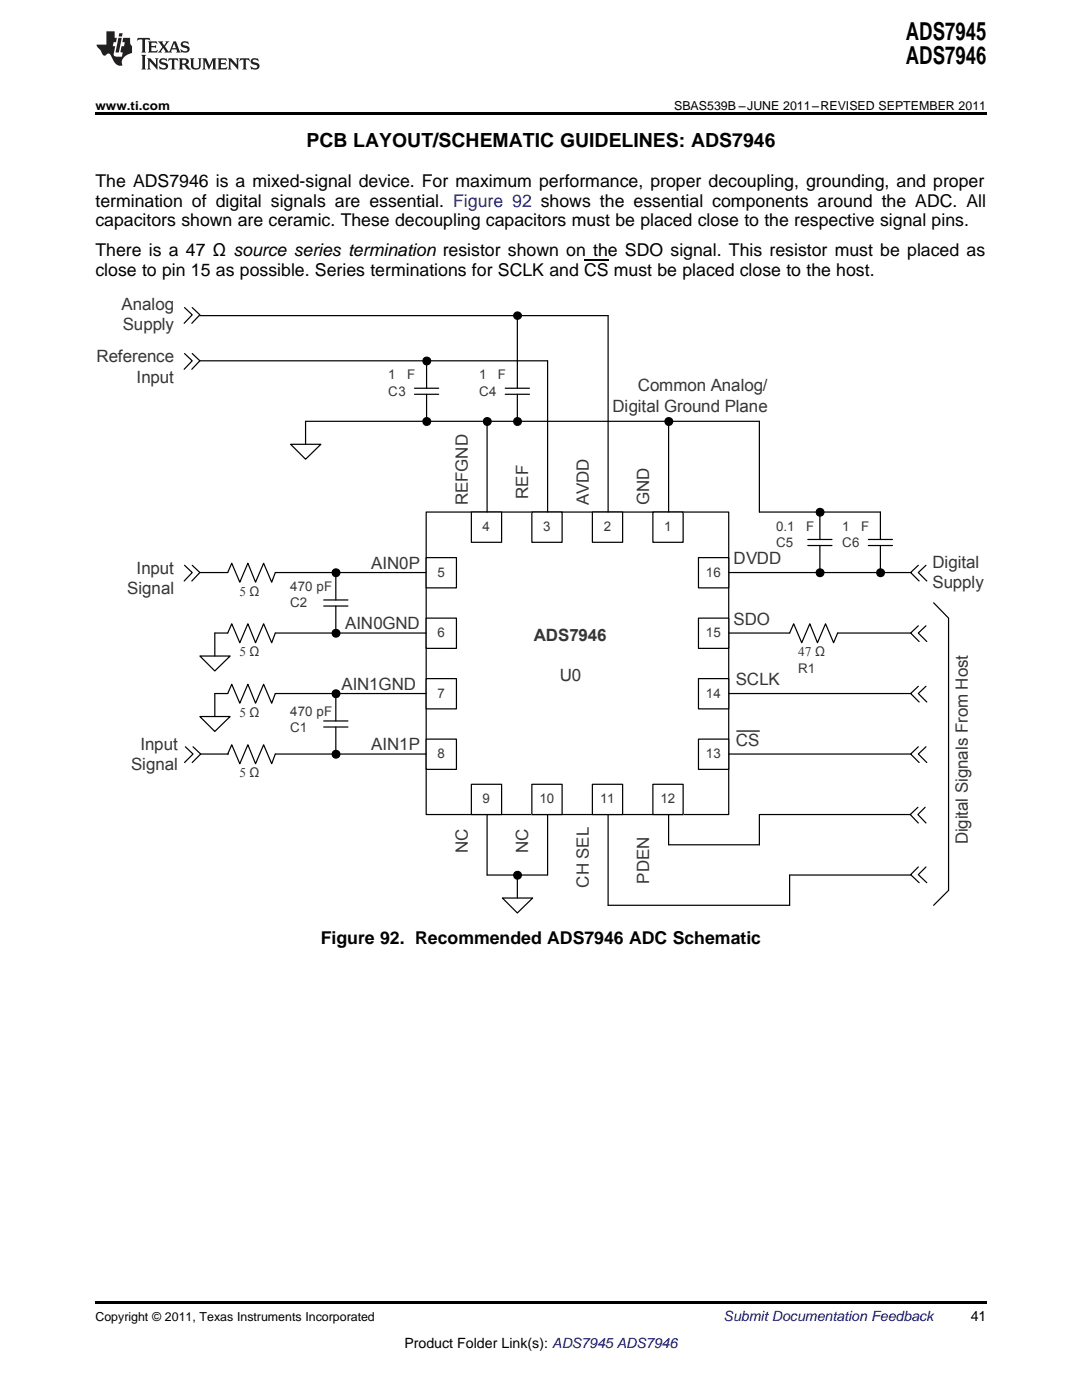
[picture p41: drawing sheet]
<svg xmlns="http://www.w3.org/2000/svg" width="216mm" height="279mm" viewBox="0 0 216 279" stroke-linecap="round" stroke-linejoin="round" font-family="sans-serif">
<defs><g id="words">
<g font-size="4.9">
<text x="180.8" y="7.9">ADS7945</text>
<text x="180.8" y="12.8">ADS7946</text>
</g>
<text font-size="3.9" x="61.1" y="29.3">PCB LAYOUT/SCHEMATIC GUIDELINES: ADS7946</text>
<g font-size="3.5">
<text x="19" y="37.4">The ADS7946 is a mixed-signal device. For maximum performance, proper decoupling, grounding, and proper</text>
<text x="19" y="41.3">termination of digital signals are essential. Figure 92 shows the essential components around the ADC. All</text>
<text x="19" y="45.2">capacitors shown are ceramic. These decoupling capacitors must be placed close to the respective signal pins.</text>
<text x="19" y="51.2">There is a 47 Ω source series termination resistor shown on the SDO signal. This resistor must be placed as</text>
<text x="19" y="55">close to pin 15 as possible. Series terminations for SCLK and CS must be placed close to the host.</text>
<text x="64" y="188.5">Figure 92. Recommended ADS7946 ADC Schematic</text>
</g>
<g font-size="3.4" fill="#363539">
<text x="24.3" y="61.8">Analog</text>
<text x="24.5" y="65.8">Supply</text>
<text x="19.3" y="72.3">Reference</text>
<text x="27.2" y="76.4">Input</text>
<text x="122.2" y="82.1">Digital Ground Plane</text>
<text x="127.3" y="78.1">Common Analog/</text>
<text x="93.3" y="100.8" transform="rotate(-90 93.3 100.8)">REFGND</text>
<text x="105.4" y="99.5" transform="rotate(-90 105.4 99.5)">REF</text>
<text x="117.5" y="100.8" transform="rotate(-90 117.5 100.8)">AVDD</text>
<text x="129.6" y="100.8" transform="rotate(-90 129.6 100.8)">GND</text>
<text x="74.1" y="113.5">AIN0P</text>
<text x="146.4" y="112.6">DVDD</text>
<text x="186.1" y="113.3">Digital</text>
<text x="25.4" y="118.6">Signal</text>
<text x="27.2" y="114.6">Input</text>
<text x="186.1" y="117.3">Supply</text>
<text x="68.9" y="125.5">AIN0GND</text>
<text x="146.4" y="124.6">SDO</text>
<text x="106.5" y="127.9">ADS7946</text>
<text x="68.1" y="137.6">AIN1GND</text>
<text x="111.7" y="135.9">U0</text>
<text x="146.9" y="136.7">SCLK</text>
<text x="28.1" y="149.7">Input</text>
<text x="74.1" y="149.7">AIN1P</text>
<text x="146.9" y="148.8">CS</text>
<text x="26.2" y="153.7">Signal</text>
<text x="93.3" y="170.3" transform="rotate(-90 93.3 170.3)">NC</text>
<text x="105.4" y="170.3" transform="rotate(-90 105.4 170.3)">NC</text>
<text x="193.1" y="168.5" transform="rotate(-90 193.1 168.5)">Digital Signals From Host</text>
<text x="117.5" y="177.1" transform="rotate(-90 117.5 177.1)">CH SEL</text>
<text x="129.6" y="176.3" transform="rotate(-90 129.6 176.3)">PDEN</text>
</g>
<text font-size="2.8" fill="#0000c8" x="144.4" y="263.6">Submit Documentation Feedback</text>
<g font-size="2.8">
<text x="193.7" y="263.6">41</text>
<text x="80.7" y="269">Product Folder Link(s): ADS7945 ADS7946</text>
</g>
<g font-size="2.7" fill="#363539">
<text x="77.5" y="75.7">1</text>
<text x="81.3" y="75.7">F</text>
<text x="95.6" y="75.7">1</text>
<text x="99.4" y="75.7">F</text>
<text x="77.5" y="79">C3</text>
<text x="95.6" y="79">C4</text>
<text x="96.3" y="106">4</text>
<text x="108.4" y="106">3</text>
<text x="120.5" y="106">2</text>
<text x="132.5" y="106">1</text>
<text x="154.9" y="105.9">0.1</text>
<text x="160.9" y="105.9">F</text>
<text x="168" y="105.9">1</text>
<text x="171.8" y="105.9">F</text>
<text x="154.9" y="109.2">C5</text>
<text x="168" y="109.2">C6</text>
<text x="47.8" y="118.9">5 Ω</text>
<text x="57.9" y="118">470 pF</text>
<text x="87.3" y="115.1">5</text>
<text x="140.8" y="115.1">16</text>
<text x="57.9" y="121.2">C2</text>
<text x="47.8" y="131">5 Ω</text>
<text x="87.3" y="127.1">6</text>
<text x="140.8" y="127.1">15</text>
<text x="159.3" y="131">47 Ω</text>
<text x="159.3" y="134.2">R1</text>
<text x="47.8" y="143.1">5 Ω</text>
<text x="57.9" y="142.9">470 pF</text>
<text x="87.3" y="139.2">7</text>
<text x="140.8" y="139.2">14</text>
<text x="57.9" y="146.1">C1</text>
<text x="47.8" y="155.2">5 Ω</text>
<text x="87.3" y="151.3">8</text>
<text x="140.8" y="151.3">13</text>
<text x="96.3" y="160.3">9</text>
<text x="107.7" y="160.3">10</text>
<text x="119.7" y="160.3">11</text>
<text x="131.8" y="160.3">12</text>
</g>
<g font-size="2.5">
<text x="19" y="21.9">www.ti.com</text>
<text x="134.5" y="21.9">SBAS539B –JUNE 2011–REVISED SEPTEMBER 2011</text>
<text x="19" y="263.6">Copyright © 2011, Texas Instruments Incorporated</text>
</g>
</g></defs>
<g fill="#231f20">
<path d="M27.5 7.6l-.1 .5 .4-.2h.6v.1v2.1l-.2 .4h1l-.3-.4v-2.1l.1-.1h.5l.5 .2-.2-.5zM29.5 8.3l.2 .3v1.5l-.2 .4h1.8l.2-.6a1.04 1.04 0 0 1-1.3 .2v-.7h.6l.3 .2v-.6l-.3 .2h-.6v-.6l.8-.1 .4 .3-.2-.5zM31.5 8.3l.9 1.1-.9 1.1h.8l-.2-.2 .5-.7 .4 .7-.2 .2h1.5l-.1-.2 .1-.4h.9l.1 .4-.2 .2h1l-.3-.3-.7-1.9h-.5l-.9 2-.8-1 .9-1h-.8l.1 .3-.3 .5-.4-.6 .2-.2zM34.7 8.6l.4 1h-.7zM36.3 8.4a.63 .63 0 0 0-.2 .7 .63 .63 0 0 0 .6 .4l.6 .2 .1 .2a.75 .75 0 0 1-.7 .4 .75 .75 0 0 1-.6-.5l.1 .7 .1-.1a1.11 1.11 0 0 0 1.5-.6 1.13 1.13 0 0 0-1.2-.8l-.1-.4a1.04 1.04 0 0 1 1.2 .2l-.2-.5-.1 .1-.5-.2zM28.2 10.9l.2 .4v2.2l-.2 .4h1l-.3-.4v-2.2l.3-.4zM29.3 11.6l.3 .4v1.5l-.3 .4h.8l-.2-.4v-1.3l1.5 1.7v-1.9l.2-.4h-.7l.2 .4v.9l-1.1-1.3zM32 11.8a.62 .62 0 0 0-.2 .7 .62 .62 0 0 0 .6 .4l.6 .1 .1 .3a.76 .76 0 0 1-.7 .3 .76 .76 0 0 1-.6-.4l.1 .7 .1-.1a1.11 1.11 0 0 0 1.5-.6 1.13 1.13 0 0 0-1.2-.8l-.1-.4a1.04 1.04 0 0 1 1.2 .2l-.2-.6-.1 .1-.5-.1zM33.7 11.6l-.2 .6a.61 .61 0 0 1 .8-.3v1.6l-.2 .4h.9l-.2-.4v-1.6a.63 .63 0 0 1 .8 .3l-.2-.6zM35.6 11.6l.3 .4v1.5l-.3 .4h1l-.2-.2v-.8l.5 .2a.76 .76 0 0 0 1.2 .7l-1-1a.58 .58 0 0 0 .6-.5 .58 .58 0 0 0-.5-.6zM36.4 11.9h.1a.45 .45 0 0 1 .5 .1 .45 .45 0 0 1 .1 .5l-.7 .2zM37.9 11.6l.2 .2a2.17 2.17 0 0 0 .3 1.9 .99 .99 0 0 0 1.6-.6v-1.1l.2-.4h-.7l.2 .2a1.92 1.92 0 0 1-.2 1.8 .6 .6 0 0 1-.9-.5v-1.1l.2-.4zM40.4 11.6l.2 .4v1.5l-.2 .4h.7l-.2-.4v-1.4l.8 1.8 .8-1.8v1.4l-.2 .4h.9l-.2-.4v-1.5l.2-.4h-.8l-.6 1.5-.6-1.5zM43.4 11.6l.2 .4v1.5l-.2 .4h1.8l.2-.6a1.04 1.04 0 0 1-1.3 .1v-.6h.5l.4 .2v-.6l-.4 .2h-.5v-.7h.8l.3 .3-.1-.6zM45.5 11.6l.2 .4v1.5l-.2 .4h.7l-.2-.4v-1.3l1.5 1.7v-1.9l.2-.4h-.7l.2 .4v.9l-1.1-1.3zM47.9 11.6l-.1 .6a.61 .61 0 0 1 .8-.3v1.6l-.3 .4h1l-.3-.4 .1-1.6a.63 .63 0 0 1 .7 .3l-.1-.6zM50.2 11.8a.62 .62 0 0 0-.2 .7 .62 .62 0 0 0 .6 .4l.6 .1 .2 .3a.76 .76 0 0 1-.8 .3 .76 .76 0 0 1-.6-.4l.1 .7 .2-.1a1.11 1.11 0 0 0 1.5-.6 1.13 1.13 0 0 0-1.3-.8l-.1-.4a1.04 1.04 0 0 1 1.2 .2l-.1-.6-.2 .1-.5-.1z"/>
<path d="M21.2 6.3v2.6h-1.9l.1 .4 .7 .9a.91 .91 0 0 0 1 .8 .56 .56 0 0 1 .5-.3 .56 .56 0 0 1 .5 .3l.4 .8a1.53 1.53 0 0 0 1.9 1.2 1.54 1.54 0 0 1 1-2.1l.9-.3v-1.4a1.52 1.52 0 0 1-.3-1.6h-1.4l-.2 .8h.5l-.2 .8h-.4l-.2 1v.2l.4 .1-.2 .8a1.93 1.93 0 0 1-1.6-.3l.3-1.8h-.5l.2-.8h.4l.2-.8h-.4v-1.3zM23.6 7.6l-.6 2.9h.7l.6-2.9zM23.8 6.6l-.1 .7h.6l.2-.7z"/>
</g>
<path d="M85 102.2h60.4v60.4h-60.4z" fill="none" stroke="#000" stroke-width=".24"/>
<path d="M94.1 102.2h6v6h-6z" fill-rule="evenodd" fill="#fff"/>
<path d="M94.1 102.2h6v6h-6z" fill="none" stroke="#000" stroke-width=".24"/>
<path d="M106.1 102.2h6.1v6h-6.1z" fill-rule="evenodd" fill="#fff"/>
<path d="M106.1 102.2h6.1v6h-6.1z" fill="none" stroke="#000" stroke-width=".24"/>
<path d="M118.2 102.2h6v6h-6z" fill-rule="evenodd" fill="#fff"/>
<path d="M118.2 102.2h6v6h-6z" fill="none" stroke="#000" stroke-width=".24"/>
<path d="M130.3 102.2h6v6h-6z" fill-rule="evenodd" fill="#fff"/>
<path d="M130.3 102.2h6v6h-6z" fill="none" stroke="#000" stroke-width=".24"/>
<path d="M85 111.3h6.1v6h-6.1z" fill-rule="evenodd" fill="#fff"/>
<path d="M85 111.3h6.1v6h-6.1z" fill="none" stroke="#000" stroke-width=".24"/>
<path d="M85 123.4h6.1v6h-6.1z" fill-rule="evenodd" fill="#fff"/>
<path d="M85 123.4h6.1v6h-6.1z" fill="none" stroke="#000" stroke-width=".24"/>
<path d="M85 135.4h6.1v6.1h-6.1z" fill-rule="evenodd" fill="#fff"/>
<path d="M85 135.4h6.1v6.1h-6.1z" fill="none" stroke="#000" stroke-width=".24"/>
<path d="M85 147.5h6.1v6h-6.1z" fill-rule="evenodd" fill="#fff"/>
<path d="M85 147.5h6.1v6h-6.1z" fill="none" stroke="#000" stroke-width=".24"/>
<path d="M94.1 156.5h6v6.1h-6z" fill-rule="evenodd" fill="#fff"/>
<path d="M94.1 156.5h6v6.1h-6z" fill="none" stroke="#000" stroke-width=".24"/>
<path d="M106.1 156.5h6.1v6.1h-6.1z" fill-rule="evenodd" fill="#fff"/>
<path d="M106.1 156.5h6.1v6.1h-6.1z" fill="none" stroke="#000" stroke-width=".24"/>
<path d="M118.2 156.5h6v6.1h-6z" fill-rule="evenodd" fill="#fff"/>
<path d="M118.2 156.5h6v6.1h-6z" fill="none" stroke="#000" stroke-width=".24"/>
<path d="M130.3 156.5h6v6.1h-6z" fill-rule="evenodd" fill="#fff"/>
<path d="M130.3 156.5h6v6.1h-6z" fill="none" stroke="#000" stroke-width=".24"/>
<path d="M139.4 111.3h6v6h-6z" fill-rule="evenodd" fill="#fff"/>
<path d="M139.4 111.3h6v6h-6z" fill="none" stroke="#000" stroke-width=".24"/>
<path d="M139.4 123.4h6v6h-6z" fill-rule="evenodd" fill="#fff"/>
<path d="M139.4 123.4h6v6h-6z" fill="none" stroke="#000" stroke-width=".24"/>
<path d="M139.4 135.4h6v6.1h-6z" fill-rule="evenodd" fill="#fff"/>
<path d="M139.4 135.4h6v6.1h-6z" fill="none" stroke="#000" stroke-width=".24"/>
<path d="M139.4 147.5h6v6h-6z" fill-rule="evenodd" fill="#fff"/>
<g fill="none" stroke="#000" stroke-width=".24">
<path d="M36.8 70.6l1.6 1.4-1.7 1.7M36.8 61.4l1.6 1.4-1.7 1.7M38.4 70.6l1.5 1.4-1.6 1.7M38.4 61.4l1.5 1.4-1.6 1.7M39.9 72h69.4v30.2M39.9 63h81.4v39.2M82.7 78.7h4.8M82.7 77.5h4.8M85.1 72v5.5M85.1 78.7v5.4M100.8 78.7h4.8M100.8 77.5h4.8"/>
<path d="M103.2 63v14.5M103.2 78.7v5.4M61 84.1h90.5v18.1h24.2v5.5M97.2 84.9v17.3M133.4 84.1v18.1M36.8 112.8l1.6 1.5-1.7 1.7M38.4 112.8l1.5 1.5-1.6 1.7M39.9 114.3h5.5l.8-1.9 1.7 3.8 1.6-3.8 1.5 3.8 1.6-3.8 1.6 3.8 .7-1.9h30.1M64.6 119.7h4.8M67 114.3v5.4M145.4 114.3h36.3M161.2 108.9h4.8"/>
<path d="M161.2 107.7h4.8M163.6 102.2v5.5M163.6 108.9v5.4M173.3 108.9h4.8M173.3 107.7h4.8M175.7 108.9v5.4M183.2 112.8l-1.5 1.5 1.7 1.7M184.8 112.8l-1.6 1.5 1.7 1.7M42.9 126.3h2.5l.8-1.8 1.7 3.8 1.6-3.8 1.5 3.8 1.6-3.8 1.6 3.8 .7-2h30.1M42.9 138.4h2.5l.8-1.8 1.7 3.7 1.6-3.7 1.5 3.7 1.6-3.7 1.6 3.7 .7-1.9h30.1M64.6 120.9h4.8M67 120.9v5.4"/>
<path d="M67 138.4v5.5M145.4 126.3h12.2l.8-1.8 1.6 3.8 1.6-3.8 1.5 3.8 1.6-3.8 1.6 3.8 .8-2h14.6M145.4 138.4h36.3M183.2 124.9l-1.5 1.4 1.7 1.7M183.2 137l-1.5 1.4 1.7 1.7M184.8 124.9l-1.6 1.4 1.7 1.7M184.8 137l-1.6 1.4 1.7 1.7M186.3 120.3l3 3.1v54.3l-3 3M37 149l1.5 1.5-1.7 1.7M38.5 149l1.5 1.5-1.6 1.7M40 150.5h5.6M45.4 150.5l.8-1.9 1.7 3.8 1.6-3.8 1.5 3.8 1.6-3.8 1.6 3.8 .7-1.9h30.1"/>
<path d="M64.6 145.1h4.8M64.6 143.9h4.8M67 145.1v5.4M139.4 147.5h6v6h-6zM145.4 150.5h36.3M147 145.9h4.5M183.2 149l-1.5 1.5 1.7 1.7M184.8 149l-1.6 1.5 1.7 1.7M97.2 162.6v12h12.1v-12M121.3 162.6v18.1h36.3v-6.1h24.1M133.4 162.6v6h18.1v-6h30.2M183.2 161.1l-1.6 1.5 1.6 1.6"/>
<path d="M183.2 173l-1.5 1.6 1.7 1.6M184.6 161.1l-1.4 1.5 1.6 1.6M184.8 173l-1.6 1.6 1.7 1.6"/>
<circle cx="85.2" cy="72" r=".77"/>
<circle cx="103.3" cy="63" r=".76"/>
<circle cx="85.2" cy="84.1" r=".77"/>
<circle cx="97.2" cy="84.1" r=".77"/>
<circle cx="103.3" cy="84.1" r=".77"/>
<circle cx="133.4" cy="84.1" r=".77"/>
<circle cx="67" cy="114.3" r=".77"/>
<circle cx="163.6" cy="114.3" r=".77"/>
<circle cx="163.6" cy="102.2" r=".77"/>
<circle cx="175.7" cy="114.3" r=".77"/>
<circle cx="103.3" cy="174.7" r=".77"/>
</g>
<g fill="#000">
<circle cx="85.2" cy="72" r=".77"/>
<circle cx="103.3" cy="63" r=".76"/>
<circle cx="85.2" cy="84.1" r=".77"/>
<circle cx="97.2" cy="84.1" r=".77"/>
<circle cx="103.3" cy="84.1" r=".77"/>
<circle cx="133.4" cy="84.1" r=".77"/>
<circle cx="67" cy="114.3" r=".77"/>
<circle cx="163.6" cy="114.3" r=".77"/>
<circle cx="163.6" cy="102.2" r=".77"/>
<circle cx="175.7" cy="114.3" r=".77"/>
<circle cx="103.3" cy="174.7" r=".77"/>
</g>
<path d="M58 88.7h6l-3 2.9z" fill="#fff"/>
<g fill="none" stroke="#000" stroke-width=".24">
<path d="M58 88.7h6l-3 2.9zM61 84.1v4.6"/>
<circle cx="67" cy="126.4" r=".77"/>
<circle cx="67" cy="138.4" r=".77"/>
<circle cx="67" cy="150.5" r=".77"/>
</g>
<g fill="#000">
<circle cx="67" cy="126.4" r=".77"/>
<circle cx="67" cy="138.4" r=".77"/>
<circle cx="67" cy="150.5" r=".77"/>
</g>
<path d="M100.3 179.2h6l-3.1 3z" fill="#fff"/>
<path d="M100.3 179.2h6l-3.1 3zM103.2 174.6v4.6" fill="none" stroke="#000" stroke-width=".24"/>
<path d="M39.9 130.9h6l-3 3z" fill="#fff"/>
<path d="M39.9 130.9h6l-3 3zM42.9 126.3v4.6" fill="none" stroke="#000" stroke-width=".24"/>
<path d="M39.9 143h6l-3 3z" fill="#fff"/>
<path d="M42.9 138.4v4.6M39.9 143h6l-3 3z" fill="none" stroke="#000" stroke-width=".24"/>
<path d="M19 22.5h177.8v.5h-177.8zM19 259.7h177.8v.5h-177.8z" fill="#000"/>
<path d="M116.6 51.9h4.8" fill="none" stroke="#000" stroke-width=".25"/>
<use href="#words"/>
</svg>
